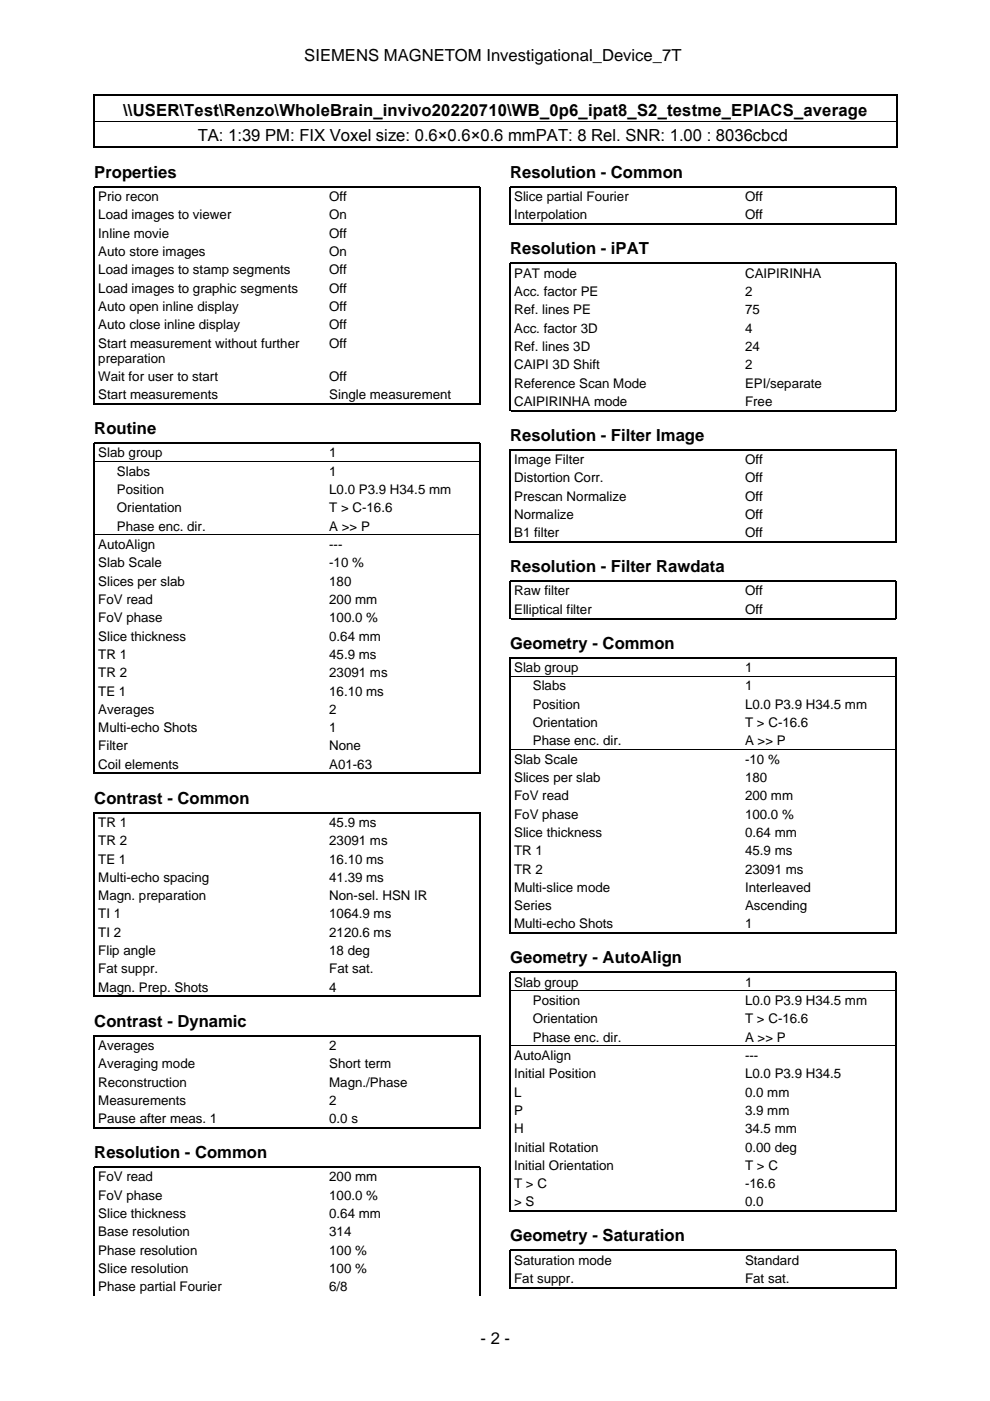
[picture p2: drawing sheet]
<svg xmlns="http://www.w3.org/2000/svg" width="210mm" height="297mm" viewBox="0 0 210 297" stroke-linecap="round" stroke-linejoin="round" font-family="sans-serif">
<defs><g id="words">
<g font-size="3.5">
<text x="64.5" y="12.9">SIEMENS MAGNETOM Investigational_Device_7T</text>
<text x="26.1" y="24.6">\\USER\Test\Renzo\WholeBrain_invivo20220710\WB_0p6_ipat8_S2_testme_EPIACS_average</text>
<text x="41.9" y="29.9">TA: 1:39 PM: FIX Voxel size: 0.6×0.6×0.6 mmPAT: 8 Rel. SNR: 1.00 : 8036cbcd</text>
<text x="20" y="37.7">Properties</text>
<text x="108.2" y="37.7">Resolution - Common</text>
<text x="108.2" y="53.9">Resolution - iPAT</text>
<text x="20" y="92">Routine</text>
<text x="108.2" y="93.5">Resolution - Filter Image</text>
<text x="108.2" y="121.3">Resolution - Filter Rawdata</text>
<text x="108.2" y="137.5">Geometry - Common</text>
<text x="20" y="170.4">Contrast - Common</text>
<text x="108.2" y="204.3">Geometry - AutoAlign</text>
<text x="20" y="217.7">Contrast - Dynamic</text>
<text x="20" y="245.5">Resolution - Common</text>
<text x="108.2" y="263.2">Geometry - Saturation</text>
<text x="101.9" y="284.9">- 2 -</text>
</g>
<g font-size="2.8">
<text x="20.8" y="42.6">Prio recon</text>
<text x="20.8" y="46.5">Load images to viewer</text>
<text x="69.8" y="42.6">Off</text>
<text x="69.8" y="46.5">On</text>
<text x="109" y="42.6">Slice partial Fourier</text>
<text x="109" y="46.5">Interpolation</text>
<text x="158" y="42.6">Off</text>
<text x="158" y="46.5">Off</text>
<text x="20.8" y="50.4">Inline movie</text>
<text x="69.8" y="50.4">Off</text>
<text x="20.8" y="54.3">Auto store images</text>
<text x="20.8" y="58.2">Load images to stamp segments</text>
<text x="69.8" y="54.3">On</text>
<text x="69.8" y="58.2">Off</text>
<text x="109" y="58.9">PAT mode</text>
<text x="158" y="58.9">CAIPIRINHA</text>
<text x="20.8" y="62.1">Load images to graphic segments</text>
<text x="20.8" y="65.9">Auto open inline display</text>
<text x="69.8" y="62.1">Off</text>
<text x="69.8" y="65.9">Off</text>
<text x="109" y="62.8">Acc. factor PE</text>
<text x="158" y="62.8">2</text>
<text x="20.8" y="69.8">Auto close inline display</text>
<text x="69.8" y="69.8">Off</text>
<text x="109" y="66.6">Ref. lines PE</text>
<text x="109" y="70.5">Acc. factor 3D</text>
<text x="158" y="66.6">75</text>
<text x="158" y="70.5">4</text>
<text x="20.8" y="73.7">Start measurement without further</text>
<text x="20.8" y="76.9">preparation</text>
<text x="69.8" y="73.7">Off</text>
<text x="109" y="74.4">Ref. lines 3D</text>
<text x="158" y="74.4">24</text>
<text x="20.8" y="80.7">Wait for user to start</text>
<text x="69.8" y="80.7">Off</text>
<text x="109" y="78.3">CAIPI 3D Shift</text>
<text x="109" y="82.2">Reference Scan Mode</text>
<text x="158" y="78.3">2</text>
<text x="158" y="82.2">EPI/separate</text>
<text x="20.8" y="84.6">Start measurements</text>
<text x="69.8" y="84.6">Single measurement</text>
<text x="109" y="86">CAIPIRINHA mode</text>
<text x="158" y="86">Free</text>
<text x="20.8" y="97">Slab group</text>
<text x="24.8" y="100.9">Slabs</text>
<text x="69.8" y="97">1</text>
<text x="69.8" y="100.9">1</text>
<text x="109" y="98.4">Image Filter</text>
<text x="158" y="98.4">Off</text>
<text x="24.8" y="104.8">Position</text>
<text x="69.8" y="104.8">L0.0 P3.9 H34.5 mm</text>
<text x="109" y="102.3">Distortion Corr.</text>
<text x="109" y="106.1">Prescan Normalize</text>
<text x="158" y="102.3">Off</text>
<text x="158" y="106.1">Off</text>
<text x="24.8" y="108.6">Orientation</text>
<text x="24.8" y="112.5">Phase enc. dir.</text>
<text x="69.8" y="108.6">T &gt; C-16.6</text>
<text x="69.8" y="112.5">A &gt;&gt; P</text>
<text x="109" y="110">Normalize</text>
<text x="109" y="113.9">B1 filter</text>
<text x="158" y="110">Off</text>
<text x="158" y="113.9">Off</text>
<text x="20.8" y="116.4">AutoAlign</text>
<text x="69.8" y="116.4">---</text>
<text x="20.8" y="120.3">Slab Scale</text>
<text x="20.8" y="124.2">Slices per slab</text>
<text x="69.8" y="120.3">-10 %</text>
<text x="69.8" y="124.2">180</text>
<text x="20.8" y="128.1">FoV read</text>
<text x="20.8" y="131.9">FoV phase</text>
<text x="69.8" y="128.1">200 mm</text>
<text x="69.8" y="131.9">100.0 %</text>
<text x="109" y="126.3">Raw filter</text>
<text x="109" y="130.1">Elliptical filter</text>
<text x="158" y="126.3">Off</text>
<text x="158" y="130.1">Off</text>
<text x="20.8" y="135.8">Slice thickness</text>
<text x="69.8" y="135.8">0.64 mm</text>
<text x="20.8" y="139.7">TR 1</text>
<text x="20.8" y="143.6">TR 2</text>
<text x="69.8" y="139.7">45.9 ms</text>
<text x="69.8" y="143.6">23091 ms</text>
<text x="109" y="142.5">Slab group</text>
<text x="158" y="142.5">1</text>
<text x="20.8" y="147.5">TE 1</text>
<text x="69.8" y="147.5">16.10 ms</text>
<text x="113" y="146.4">Slabs</text>
<text x="158" y="146.4">1</text>
<text x="20.8" y="151.3">Averages</text>
<text x="20.8" y="155.2">Multi-echo Shots</text>
<text x="69.8" y="151.3">2</text>
<text x="69.8" y="155.2">1</text>
<text x="113" y="150.3">Position</text>
<text x="113" y="154.1">Orientation</text>
<text x="158" y="150.3">L0.0 P3.9 H34.5 mm</text>
<text x="158" y="154.1">T &gt; C-16.6</text>
<text x="20.8" y="159.1">Filter</text>
<text x="69.8" y="159.1">None</text>
<text x="109" y="161.9">Slab Scale</text>
<text x="113" y="158">Phase enc. dir.</text>
<text x="158" y="158">A &gt;&gt; P</text>
<text x="158" y="161.9">-10 %</text>
<text x="20.8" y="163">Coil elements</text>
<text x="69.8" y="163">A01-63</text>
<text x="109" y="165.8">Slices per slab</text>
<text x="158" y="165.8">180</text>
<text x="109" y="169.7">FoV read</text>
<text x="109" y="173.6">FoV phase</text>
<text x="158" y="169.7">200 mm</text>
<text x="158" y="173.6">100.0 %</text>
<text x="20.8" y="175.3">TR 1</text>
<text x="20.8" y="179.2">TR 2</text>
<text x="69.8" y="175.3">45.9 ms</text>
<text x="69.8" y="179.2">23091 ms</text>
<text x="109" y="177.4">Slice thickness</text>
<text x="158" y="177.4">0.64 mm</text>
<text x="20.8" y="183.1">TE 1</text>
<text x="69.8" y="183.1">16.10 ms</text>
<text x="109" y="181.3">TR 1</text>
<text x="109" y="185.2">TR 2</text>
<text x="158" y="181.3">45.9 ms</text>
<text x="158" y="185.2">23091 ms</text>
<text x="20.8" y="187">Multi-echo spacing</text>
<text x="20.8" y="190.9">Magn. preparation</text>
<text x="69.8" y="187">41.39 ms</text>
<text x="69.8" y="190.9">Non-sel. HSN IR</text>
<text x="109" y="189.1">Multi-slice mode</text>
<text x="158" y="189.1">Interleaved</text>
<text x="20.8" y="194.7">TI 1</text>
<text x="69.8" y="194.7">1064.9 ms</text>
<text x="109" y="193">Series</text>
<text x="109" y="196.8">Multi-echo Shots</text>
<text x="158" y="193">Ascending</text>
<text x="158" y="196.8">1</text>
<text x="20.8" y="198.6">TI 2</text>
<text x="20.8" y="202.5">Flip angle</text>
<text x="69.8" y="198.6">2120.6 ms</text>
<text x="69.8" y="202.5">18 deg</text>
<text x="20.8" y="206.4">Fat suppr.</text>
<text x="69.8" y="206.4">Fat sat.</text>
<text x="109" y="209.2">Slab group</text>
<text x="158" y="209.2">1</text>
<text x="20.8" y="210.3">Magn. Prep. Shots</text>
<text x="69.8" y="210.3">4</text>
<text x="113" y="213.1">Position</text>
<text x="158" y="213.1">L0.0 P3.9 H34.5 mm</text>
<text x="113" y="217">Orientation</text>
<text x="113" y="220.8">Phase enc. dir.</text>
<text x="158" y="217">T &gt; C-16.6</text>
<text x="158" y="220.8">A &gt;&gt; P</text>
<text x="20.8" y="222.6">Averages</text>
<text x="20.8" y="226.5">Averaging mode</text>
<text x="69.8" y="222.6">2</text>
<text x="69.8" y="226.5">Short term</text>
<text x="109" y="224.8">AutoAlign</text>
<text x="158" y="224.8">---</text>
<text x="20.8" y="230.4">Reconstruction</text>
<text x="69.8" y="230.4">Magn./Phase</text>
<text x="109" y="228.6">Initial Position</text>
<text x="109" y="232.5">L</text>
<text x="158" y="228.6">L0.0 P3.9 H34.5</text>
<text x="158" y="232.5">0.0 mm</text>
<text x="20.8" y="234.2">Measurements</text>
<text x="20.8" y="238.1">Pause after meas. 1</text>
<text x="69.8" y="234.2">2</text>
<text x="69.8" y="238.1">0.0 s</text>
<text x="109" y="236.4">P</text>
<text x="158" y="236.4">3.9 mm</text>
<text x="109" y="240.3">H</text>
<text x="109" y="244.2">Initial Rotation</text>
<text x="158" y="240.3">34.5 mm</text>
<text x="158" y="244.2">0.00 deg</text>
<text x="20.8" y="250.5">FoV read</text>
<text x="69.8" y="250.5">200 mm</text>
<text x="109" y="248">Initial Orientation</text>
<text x="109" y="251.9">T &gt; C</text>
<text x="158" y="248">T &gt; C</text>
<text x="158" y="251.9">-16.6</text>
<text x="20.8" y="254.4">FoV phase</text>
<text x="69.8" y="254.4">100.0 %</text>
<text x="109" y="255.8">&gt; S</text>
<text x="158" y="255.8">0.0</text>
<text x="20.8" y="258.2">Slice thickness</text>
<text x="20.8" y="262.1">Base resolution</text>
<text x="69.8" y="258.2">0.64 mm</text>
<text x="69.8" y="262.1">314</text>
<text x="20.8" y="266">Phase resolution</text>
<text x="20.8" y="269.9">Slice resolution</text>
<text x="69.8" y="266">100 %</text>
<text x="69.8" y="269.9">100 %</text>
<text x="109" y="268.1">Saturation mode</text>
<text x="158" y="268.1">Standard</text>
<text x="20.8" y="273.8">Phase partial Fourier</text>
<text x="69.8" y="273.8">6/8</text>
<text x="109" y="272">Fat suppr.</text>
<text x="158" y="272">Fat sat.</text>
</g>
</g></defs>
<g fill="none" stroke="#000" stroke-width=".26">
<path d="M19.9 20v11.3M20 20.2h170M20 31.2h170M190.1 20v11.3M108.2 47.7v-8.1h81.8v8.1M108.3 47.5h81.6M20 85.8v-46.2h81.8v46.2M20.1 85.6h81.6M108.2 87.2v-31.3h81.8v31.3M108.3 87h81.6M108.2 115v-19.6h81.8v19.6M108.3 114.9h81.6"/>
<path d="M108.2 131.3v-8.1h81.8v8.1M108.3 131.1h81.6M20 164.1v-70.1h81.8v70.1M20.1 164h81.6M108.2 198v-58.5h81.8v58.5M108.3 197.8h81.6M20 211.4v-39.1h81.8v39.1M20.1 211.3h81.6M20 239.3v-19.7h81.8v19.7M20.1 239.1h81.6M108.2 256.9v-50.7h81.8v50.7M108.3 256.8h81.6"/>
<path d="M20 274.6v-27.1h81.8v27.1M108.2 273.2v-8.1h81.8v8.1M108.3 273h81.6"/>
</g>
<path d="M20 25.7h170M20.1 97.8h81.6M20.1 113.4h81.6M108.3 143.4h81.6M108.3 158.9h81.6M108.3 210.1h81.6M108.3 221.7h81.6" fill="none" stroke="#000" stroke-width=".21"/>
<use href="#words"/>
</svg>
